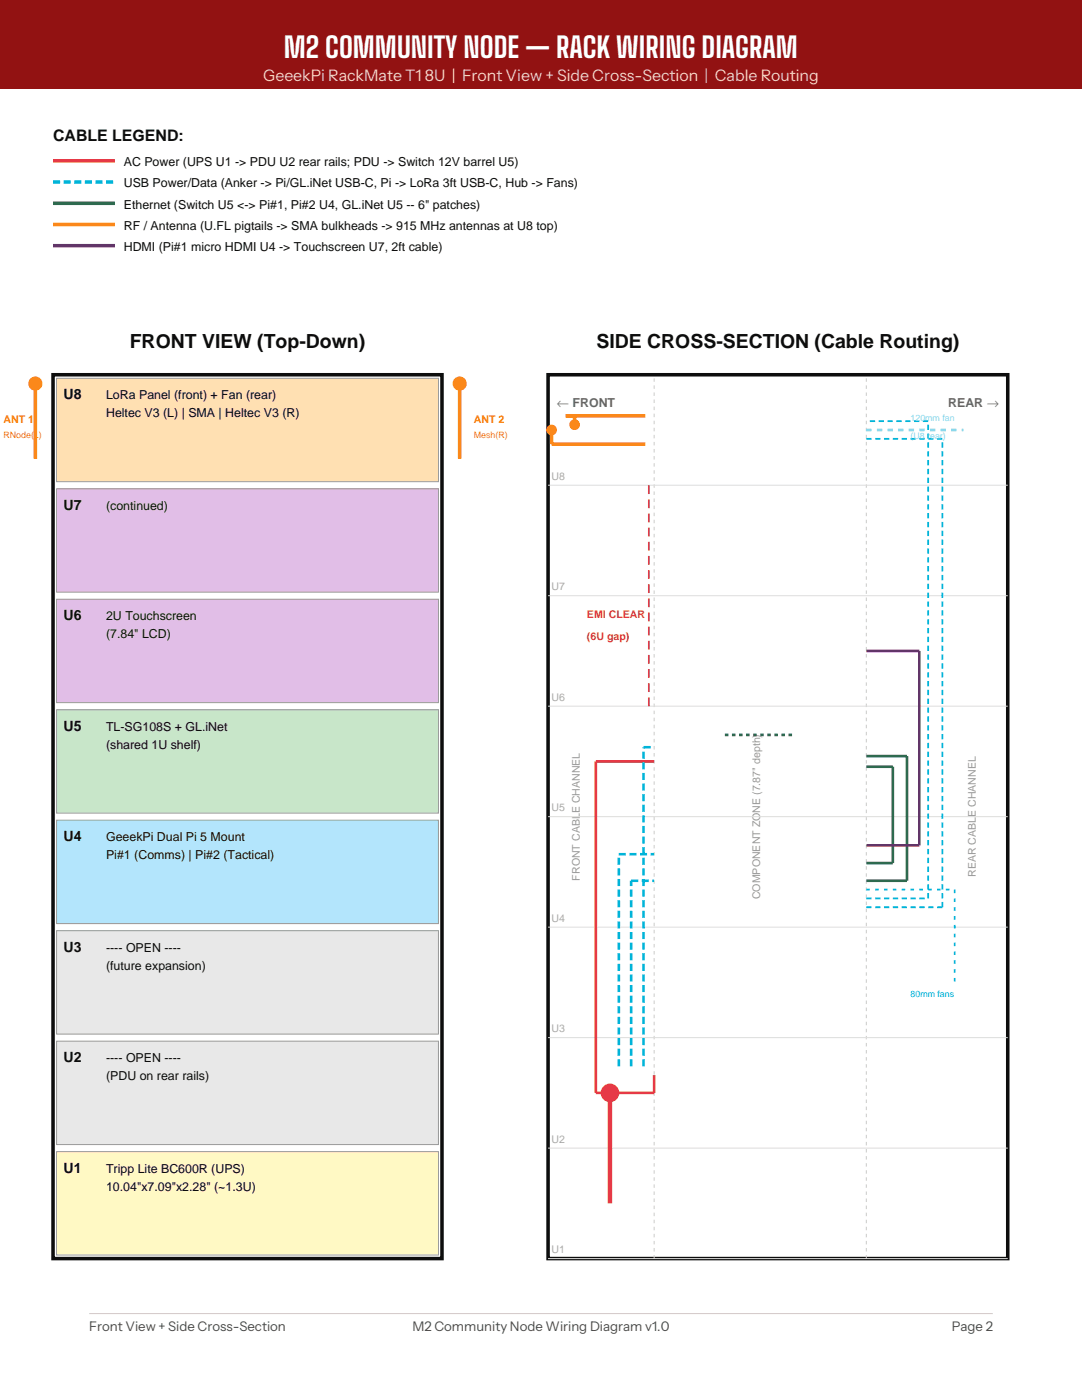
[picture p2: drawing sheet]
<svg xmlns="http://www.w3.org/2000/svg" width="216mm" height="279mm" viewBox="0 0 216 279" stroke-linecap="round" stroke-linejoin="round" font-family="sans-serif">
<defs><g id="words">
<text font-size="5.6" fill="#fff" x="56.6" y="11.6">M2 COMMUNITY NODE — RACK WIRING DIAGRAM</text>
<g font-size="3.9" fill="#0d0d0d">
<text x="25.9" y="69.5">FRONT VIEW (Top-Down)</text>
<text x="119" y="69.5">SIDE CROSS-SECTION (Cable Routing)</text>
</g>
<text font-size="3.2" fill="#f5cccc" x="52.5" y="16.2">GeeekPi RackMate T1 8U | Front View + Side Cross-Section | Cable Routing</text>
<text font-size="3.2" fill="#0d0d0d" x="10.6" y="28.2">CABLE LEGEND:</text>
<g font-size="2.8" fill="#0d0d0d">
<text x="12.7" y="79.7">U8</text>
<text x="12.7" y="101.8">U7</text>
<text x="12.7" y="123.8">U6</text>
<text x="12.7" y="145.9">U5</text>
<text x="12.7" y="167.9">U4</text>
<text x="12.7" y="190">U3</text>
<text x="12.7" y="212">U2</text>
<text x="12.7" y="234.1">U1</text>
</g>
<g font-size="2.6" fill="#4a4a4a">
<text x="17.8" y="265.7">Front View + Side Cross-Section</text>
<text x="82.3" y="265.7">M2 Community Node Wiring Diagram v1.0</text>
<text x="189.9" y="265.7">Page 2</text>
</g>
<g font-size="2.5" fill="#0d0d0d">
<text x="24.7" y="33.2">AC Power (UPS U1 -&gt; PDU U2 rear rails; PDU -&gt; Switch 12V barrel U5)</text>
<text x="24.7" y="37.4">USB Power/Data (Anker -&gt; Pi/GL.iNet USB-C, Pi -&gt; LoRa 3ft USB-C, Hub -&gt; Fans)</text>
<text x="24.7" y="41.6">Ethernet (Switch U5 &lt;-&gt; Pi#1, Pi#2 U4, GL.iNet U5 -- 6&quot; patches)</text>
<text x="24.7" y="45.9">RF / Antenna (U.FL pigtails -&gt; SMA bulkheads -&gt; 915 MHz antennas at U8 top)</text>
<text x="24.7" y="50.1">HDMI (Pi#1 micro HDMI U4 -&gt; Touchscreen U7, 2ft cable)</text>
<text x="21.2" y="79.7">LoRa Panel (front) + Fan (rear)</text>
<text x="21.2" y="83.3">Heltec V3 (L) | SMA | Heltec V3 (R)</text>
<text x="21.2" y="101.8">(continued)</text>
<text x="21.2" y="123.8">2U Touchscreen</text>
<text x="21.2" y="127.4">(7.84&quot; LCD)</text>
<text x="21.2" y="145.9">TL-SG108S + GL.iNet</text>
<text x="21.2" y="149.4">(shared 1U shelf)</text>
<text x="21.2" y="167.9">GeeekPi Dual Pi 5 Mount</text>
<text x="21.2" y="171.4">Pi#1 (Comms) | Pi#2 (Tactical)</text>
<text x="21.2" y="190">---- OPEN ----</text>
<text x="21.2" y="193.5">(future expansion)</text>
<text x="21.2" y="212">---- OPEN ----</text>
<text x="21.2" y="215.5">(PDU on rear rails)</text>
<text x="21.2" y="234.1">Tripp Lite BC600R (UPS)</text>
<text x="21.2" y="237.6">10.04&quot;x7.09&quot;x2.28&quot; (~1.3U)</text>
</g>
<g font-size="2.5" fill="#666">
<text x="111.1" y="81.1">← FRONT</text>
<text x="189.2" y="81.1">REAR →</text>
</g>
<g font-size="2.1" fill="#ff8c00">
<text x=".7" y="84.5">ANT 1</text>
<text x="94.5" y="84.5">ANT 2</text>
</g>
<g font-size="2.1" fill="#aaa">
<text x="110.1" y="95.8">U8</text>
<text x="110.1" y="117.8">U7</text>
<text x="110.1" y="139.9">U6</text>
<text x="110.1" y="161.9">U5</text>
<text x="110.1" y="184">U4</text>
<text x="110.1" y="206">U3</text>
<text x="110.1" y="228.1">U2</text>
<text x="110.1" y="250.1">U1</text>
</g>
<g font-size="2.1" fill="#e63946">
<text x="117.1" y="123.3">EMI CLEAR</text>
<text x="117.1" y="127.7">(6U gap)</text>
</g>
<g font-size="2.1" fill="#999">
<text x="115.7" y="175.7" transform="rotate(-90 115.7 175.7)">FRONT CABLE CHANNEL</text>
<text x="151.7" y="179.5" transform="rotate(-90 151.7 179.5)">COMPONENT ZONE (7.87&quot; depth)</text>
<text x="194.7" y="175" transform="rotate(-90 194.7 175)">REAR CABLE CHANNEL</text>
</g>
<g font-size="1.8" fill="#ff8c00">
<text x=".7" y="87.3">RNode(L)</text>
<text x="94.5" y="87.3">Mesh(R)</text>
</g>
<g font-size="1.8" fill="#87ceeb">
<text x="181.7" y="84">120mm fan</text>
<text x="181.7" y="87.6">(U8 rear)</text>
</g>
<text font-size="1.8" fill="#00b4d8" x="181.7" y="198.9">80mm fans</text>
</g></defs>
<path d="M0 0h215.9v17.6h-215.9z" fill-rule="evenodd" fill="#921212"/>
<path d="M10.6 74.8h77.6v176.4h-77.6z" fill="none" stroke="#0d0d0d" stroke-width=".71" stroke-linecap="butt"/>
<path d="M11.3 229.8h76.2v20.7h-76.2z" fill-rule="evenodd" fill="#fff9c4"/>
<path d="M11.3 229.8h76.2v20.7h-76.2z" fill="none" stroke="#999" stroke-width=".2"/>
<path d="M11.3 207.8h76.2v20.6h-76.2z" fill-rule="evenodd" fill="#e8e8e8"/>
<path d="M11.3 207.8h76.2v20.6h-76.2z" fill="none" stroke="#999" stroke-width=".2"/>
<path d="M11.3 185.7h76.2v20.7h-76.2z" fill-rule="evenodd" fill="#e8e8e8"/>
<path d="M11.3 185.7h76.2v20.7h-76.2z" fill="none" stroke="#999" stroke-width=".2"/>
<path d="M11.3 163.7h76.2v20.6h-76.2z" fill-rule="evenodd" fill="#b3e5fc"/>
<path d="M11.3 163.7h76.2v20.6h-76.2z" fill="none" stroke="#999" stroke-width=".2"/>
<path d="M11.3 141.6h76.2v20.7h-76.2z" fill-rule="evenodd" fill="#c8e6c9"/>
<path d="M11.3 141.6h76.2v20.7h-76.2z" fill="none" stroke="#999" stroke-width=".2"/>
<path d="M11.3 119.6h76.2v20.6h-76.2z" fill-rule="evenodd" fill="#e1bee7"/>
<path d="M11.3 119.6h76.2v20.6h-76.2z" fill="none" stroke="#999" stroke-width=".2"/>
<path d="M11.3 97.5h76.2v20.7h-76.2z" fill-rule="evenodd" fill="#e1bee7"/>
<path d="M11.3 97.5h76.2v20.7h-76.2z" fill="none" stroke="#999" stroke-width=".2"/>
<path d="M11.3 75.5h76.2v20.6h-76.2z" fill-rule="evenodd" fill="#ffe0b2"/>
<path d="M11.3 75.5h76.2v20.6h-76.2z" fill="none" stroke="#999" stroke-width=".2"/>
<path d="M10.6 44.8h12.3M7.1 76.6v14.9M91.7 76.6v14.9M110.1 85.8v2.8h18.7M112.9 83h15.9M114.7 83v1.8" fill="none" stroke="#ff8c00" stroke-width=".71" stroke-linecap="butt"/>
<g fill="#ff8c00" stroke="#ff8c00" stroke-width=".71" stroke-linecap="butt">
<circle cx="7.1" cy="76.6" r="1.06"/>
<circle cx="91.7" cy="76.6" r="1.06"/>
<circle cx="110.1" cy="85.8" r=".71"/>
<circle cx="114.7" cy="84.8" r=".71"/>
</g>
<path d="M109.4 74.8h91.7v176.4h-91.7z" fill="none" stroke="#0d0d0d" stroke-width=".71" stroke-linecap="butt"/>
<path d="M130.5 251.2v-176.4M172.9 251.2v-176.4" fill="none" stroke="#ccc" stroke-width=".2" stroke-dasharray=".7 .7" stroke-linecap="butt"/>
<path d="M109.4 96.8h91.7M109.4 118.9h91.7M109.4 140.9h91.7M109.4 163h91.7M109.4 185h91.7M109.4 207.1h91.7M109.4 229.1h91.7M109.4 251.2h91.7" fill="none" stroke="#ddd" stroke-width=".2"/>
<path d="M121.7 218.1v22.1" fill="none" stroke="#e63946" stroke-width=".88" stroke-linecap="butt"/>
<circle cx="121.7" cy="218.1" r="1.41" fill="#e63946" stroke="#e63946" stroke-width=".88" stroke-linecap="butt"/>
<path d="M130.5 152h-11.6v66.1h2.8M130.5 214.6v3.5h-7.4" fill="none" stroke="#e63946" stroke-width=".53"/>
<path d="M128.4 149.1h2.1M123.5 170.5h7M125.9 175.8h4.6M123.5 212.8v-42.3M125.9 212.8v-37M128.4 212.8v-63.7" fill="none" stroke="#00b4d8" stroke-width=".53" stroke-dasharray="1.4 .7" stroke-linecap="butt"/>
<path d="M172.9 153h5.3v19.2h-5.3M172.9 150.9h8.1v24.9h-8.1" fill="none" stroke="#2d6a4f" stroke-width=".53"/>
<path d="M144.6 146.7h14.1" fill="none" stroke="#2d6a4f" stroke-width=".53" stroke-dasharray=".7 .7" stroke-linecap="butt"/>
<path d="M185.2 84h-12.3M188 87.6h-15.1M172.9 179.3h12.3M185.2 179.3v-95.3M172.9 181.1h15.1M188 181.1v-93.5" fill="none" stroke="#00b4d8" stroke-width=".35" stroke-dasharray="1.1 .7" stroke-linecap="butt"/>
<path d="M172.9 129.9h10.5v38.8h-10.5" fill="none" stroke="#7b2d8b" stroke-width=".53"/>
<path d="M172.9 177.5h17.6M190.5 177.5v18.6" fill="none" stroke="#00b4d8" stroke-width=".35" stroke-dasharray=".7 1.1" stroke-linecap="butt"/>
<path d="M172.9 85.8h19.4" fill="none" stroke="#87ceeb" stroke-width=".53" stroke-dasharray="1.1 1.1" stroke-linecap="butt"/>
<path d="M129.5 140.9v-44.1" fill="none" stroke="#e63946" stroke-width=".35" stroke-dasharray="1.8 1.1" stroke-linecap="butt"/>
<path d="M10.6 32.1h12.3" fill="none" stroke="#e63946" stroke-width=".71" stroke-linecap="butt"/>
<path d="M10.6 36.3h12.3" fill="none" stroke="#00b4d8" stroke-width=".71" stroke-dasharray="1.4 .7" stroke-linecap="butt"/>
<path d="M10.6 40.6h12.3" fill="none" stroke="#2d6a4f" stroke-width=".71" stroke-linecap="butt"/>
<path d="M10.6 49h12.3" fill="none" stroke="#7b2d8b" stroke-width=".71" stroke-linecap="butt"/>
<path d="M17.8 262.2h180.3" fill="none" stroke="#dcc8c8" stroke-width=".2"/>
<use href="#words"/>
</svg>
